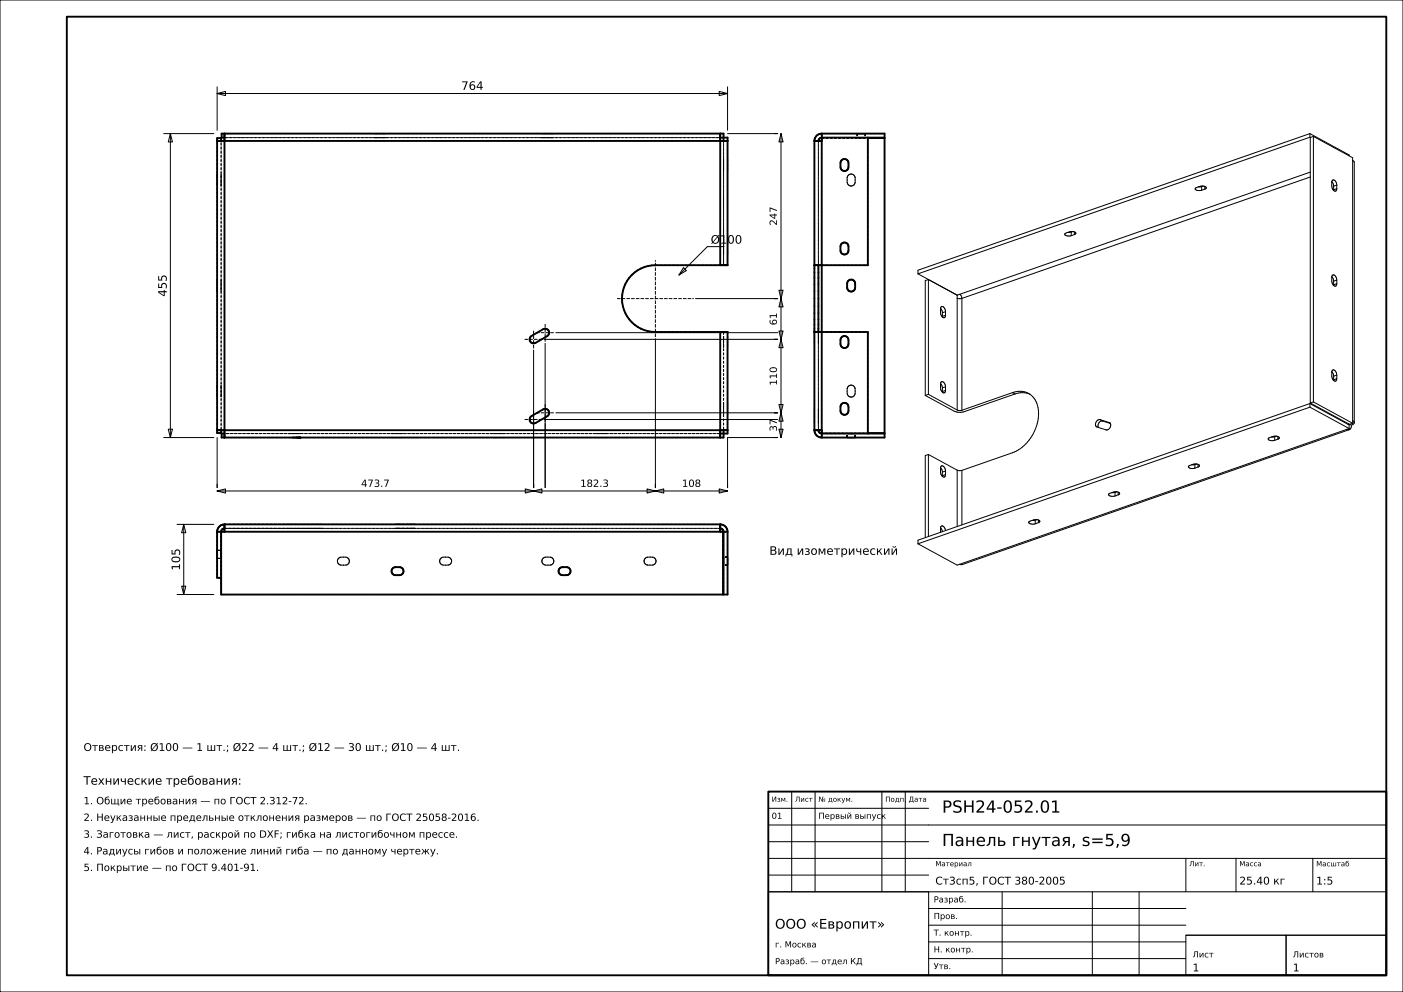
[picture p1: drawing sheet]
<svg xmlns="http://www.w3.org/2000/svg" width="420mm" height="297mm" viewBox="0 0 420 297" stroke-linecap="round" stroke-linejoin="round" font-family="sans-serif">
<defs><g id="words">
<g font-size="5">
<text x="282" y="243.3">PSH24-052.01</text>
<text x="282" y="253.3">Панель гнутая, s=5,9</text>
</g>
<text font-size="4" x="232" y="278">ООО «Европит»</text>
<g font-size="3.5">
<text x="138.1" y="26.9">764</text>
<text x="212.8" y="73">Ø100</text>
<text x="49.9" y="88.8" transform="rotate(-90 49.9 88.8)">455</text>
<text x="230.3" y="166.1">Вид изометрический</text>
<text x="53.9" y="170.8" transform="rotate(-90 53.9 170.8)">105</text>
<text x="25" y="234.9">Технические требования:</text>
</g>
<g font-size="3.2">
<text x="25" y="224.8">Отверстия: Ø100 — 1 шт.; Ø22 — 4 шт.; Ø12 — 30 шт.; Ø10 — 4 шт.</text>
<text x="280" y="264.8">Ст3сп5, ГОСТ 380-2005</text>
<text x="371" y="264.8">25.40 кг</text>
<text x="394" y="264.8">1:5</text>
<text x="357" y="290.8">1</text>
<text x="387" y="290.8">1</text>
</g>
<g font-size="3">
<text x="232.6" y="67.6" transform="rotate(-90 232.6 67.6)">247</text>
<text x="232.6" y="97.4" transform="rotate(-90 232.6 97.4)">61</text>
<text x="232.6" y="115.5" transform="rotate(-90 232.6 115.5)">110</text>
<text x="232.6" y="129.2" transform="rotate(-90 232.6 129.2)">37</text>
<text x="108.1" y="145.8">473.7</text>
<text x="173.7" y="145.8">182.3</text>
<text x="204.1" y="145.8">108</text>
<text x="25" y="240.8">1. Общие требования — по ГОСТ 2.312-72.</text>
<text x="25" y="245.8">2. Неуказанные предельные отклонения размеров — по ГОСТ 25058-2016.</text>
<text x="25" y="250.8">3. Заготовка — лист, раскрой по DXF; гибка на листогибочном прессе.</text>
<text x="25" y="255.8">4. Радиусы гибов и положение линий гиба — по данному чертежу.</text>
<text x="25" y="260.8">5. Покрытие — по ГОСТ 9.401-91.</text>
</g>
<g font-size="2.5">
<text x="231" y="245.1">01</text>
<text x="245" y="245.1">Первый выпуск</text>
<text x="279.5" y="270.2">Разраб.</text>
<text x="279.5" y="275.1">Пров.</text>
<text x="279.5" y="280.1">Т. контр.</text>
<text x="232" y="283.6">г. Москва</text>
<text x="279.5" y="285.1">Н. контр.</text>
<text x="357" y="286.6">Лист</text>
<text x="387" y="286.6">Листов</text>
<text x="232" y="288.7">Разраб. — отдел КД</text>
<text x="279.5" y="290.1">Утв.</text>
</g>
<g font-size="2.1">
<text x="231" y="240">Изм.</text>
<text x="238" y="240">Лист</text>
<text x="245" y="240">№ докум.</text>
<text x="265" y="240">Подп.</text>
<text x="272" y="240">Дата</text>
<text x="280" y="259.3">Материал</text>
<text x="356" y="259.3">Лит.</text>
<text x="371" y="259.3">Масса</text>
<text x="394" y="259.4">Масштаб</text>
</g>
</g></defs>
<g fill="none" stroke="#000" stroke-width=".3">
<path d="M0 0h420v297h-420zM49 40h15M51 40l.6 2.5h-1.2zM51 40v91M65 28l2.5-.6v1.2zM65 26v13M65 28h152.8M215.3 27.4l2.5 .6-2.5 .6zM217.8 26v13M217.8 40h15M233.8 40l.6 2.5h-1.2zM233.8 40v91"/>
<path d="M392.1 40l-117.3 40.9v1.1M392.1 40l11.8 6.4v.3M392.1 40v1.1M359.7 55.9l-1 .1M359.7 55.9v1.1M360.2 55.7l-.5 .2M360.7 56.6l.4-.3a1.24 1.24 0 0 0-1.9-.5l-1.4 .6a1.24 1.24 0 0 0 1.9 .6M360.7 56.6l-1 .4M360.7 55.8v.8M392.1 41.1l-117.3 40.9M392.1 41.1l.2 .1M392.2 53l-104.3 36.3"/>
<path d="M392.2 51.5l-104.9 36.6M393.2 40.8l-1 .4v79.5M393.2 40.8l11.7 6.4v79.5M393.2 40.8v79.5M398.7 54.4l.5 1.3M399.2 55.7v1.1M399.2 56.8v.2M400.2 55.4v1.1M400.2 55.4a1.21 1.21 0 0 0-1.3-1.4l-.2 1.7a1.21 1.21 0 0 0 1.3 1.4l.2-.6M400.2 55.4l-1 .3M400.2 56.5l-1 .3M404.9 48l.5 .6v78"/>
<path d="M216.8 73.8h-5l-8.5 8.5M320.7 69.5l-1 .1M320.7 69.5v1.1M321.2 69.3l-.5 .2M321.6 70.2l.4-.3a1.24 1.24 0 0 0-1.9-.5l-1.3 .6a1.24 1.24 0 0 0 1.9 .6M321.6 70.2l-.9 .4M321.6 69.4v.8M166.4 99.6h66.4M204.6 80.1l.9 .9-2.2 1.3zM208.2 89.4h24.6M233.2 99.1h1.2l-.6 2.5zM233.2 86.9h1.2l-.6 2.5z"/>
<path d="M233.8 89.4l.6 2.5h-1.2zM274.8 82l11.7 6.4M281.6 92.3l.5 1.3M282.1 93.6v1.1M282.1 94.7v.2M283 93.3v1.1M283 93.3a1.21 1.21 0 0 0-1.2-1.4l-.3 1.7a1.21 1.21 0 0 0 1.3 1.4l.2-.6M283 94.4l-.9 .3M283 93.3l-.9 .3M286.5 88.4v34.4M286.5 89.3h1.4M287.3 88.1l-.8 .3"/>
<path d="M287.3 88.1l.5 .5 .1 .7M287.9 89.3v33.5M398.7 82.8l.5 1.4M399.2 84.2v1.1M399.2 85.3v.2M400.2 83.9l-1 .3M400.2 83.9v1M400.2 83.9a1.21 1.21 0 0 0-1.3-1.5l-.2 1.7a1.21 1.21 0 0 0 1.3 1.5l.2-.7M400.2 84.9l-1 .4M159.7 104.8v41.2M162.9 101.6h69.9M163.2 102.8v43.2"/>
<path d="M196.2 101.4v44.6M233.8 101.6l.6 2.5h-1.2zM277.9 118.1v-34.4l-.9 .3v34.4M277.9 118.1l8.6 4.7M277.9 118.1l-.9 .3M281.6 114.8l.5 1.3M282.1 116.1v1.1M282.1 117.2v.2M283 115.8v1.1M283 115.8a1.21 1.21 0 0 0-1.2-1.4l-.3 1.7a1.21 1.21 0 0 0 1.3 1.4l.2-.6M283 116.9l-.9 .3M283 115.8l-.9 .3"/>
<path d="M303.1 117.5l-15.2 5.3M303.1 117.5a5.7 5.7 0 0 1 7.8 5.8 13 13 0 0 1-7.8 12.3l-15.2 5.2M303.1 117.5l.7 .5M303.8 118l-15.1 5.2a4.4 4.4 0 0 1-3.1-.1l-8.6-4.7M303.8 118a6 6 0 0 1 4.4 0M398.7 111.3l.5 1.3M399.2 112.6v1.1M399.2 113.7v.2M400.2 112.3a1.21 1.21 0 0 0-1.3-1.4l-.2 1.7a1.21 1.21 0 0 0 1.3 1.4l.2-.6M400.2 112.3v1.1M400.2 112.3l-1 .3M400.2 113.4l-1 .3"/>
<path d="M49 131h15M50.4 128.5h1.2l-.6 2.5zM65 131v15M162.9 125.6h69.9M166.4 123.6h66.4M232.8 131h-15v15M233.2 128.5h1.2l-.6 2.5zM233.2 121.1h1.2l-.6 2.5zM233.8 123.6l.6 2.5h-1.2zM277.9 136.1l-.9 .3v24.6M277.9 136.1v24.5M277.9 136.1l8.6 4.7"/>
<path d="M286.5 122.8h1.4M329.3 125.6a1.25 1.25 0 0 0-1.2 .8 1.25 1.25 0 0 0 .3 1.4l2.7 .9a1.36 1.36 0 0 0 1.3-1.9M329.3 125.6l2.7 .9M329.3 125.6l.8 .5M330.1 126.1a1.37 1.37 0 0 0-1.3 1.9M330.1 126.1l2.3 .7M332 126.5l.4 .3M332 126.5l.2 .1M357.7 139.1l-1 .1M357.7 139.1v1.1M358.2 138.9l-.5 .2M358.6 139.8l-.9 .4"/>
<path d="M358.6 139.8l.5-.3a1.24 1.24 0 0 0-2-.5l-1.3 .6a1.24 1.24 0 0 0 1.9 .6M358.6 139v.8M381.6 130.8l-1 .1M381.6 130.8v1M382.1 130.6l-.5 .2M382.5 131.5l.4-.3a1.24 1.24 0 0 0-1.9-.5l-1.3 .6a1.24 1.24 0 0 0 1.9 .5M382.5 131.5l-.9 .3M382.5 130.7v.8M392.1 120.8l-117.3 40.9v1.1M392.1 120.8l11.8 6.4v1.1M392.1 121.9l11.8 6.4M392.1 120.8v1.1"/>
<path d="M392.1 121.9l-117.3 40.9M392.2 120.7l11.8 6.4 .9-.4M393.2 120.3l11.7 6.4M393.2 120.3l-1 .4M403.2 128.5l.7 .1M403.2 128.5l-115.9 40.4M403.7 126.9l-.2 .1M403.8 127v.2M403.9 128.3l-.7 .2M403.9 128.6l-115.9 40.4-.7-.1M404.1 127l.5 .3M404.6 127.3l-.2 .9-.5 .4"/>
<path d="M404.9 126l.5 .6M405.4 126.6l-.2 .4-.6 .3M53 157h11M55 157l.6 2.5h-1.2zM55 157v21M65 147l2.5-.6v1.2zM65 147h152.8M157.2 146.4l2.5 .6-2.5 .6zM159.7 147l2.5-.6v1.2zM193.7 146.4l2.5 .6-2.5 .6zM196.2 147l2.5-.6v1.2zM215.3 146.4l2.5 .6-2.5 .6z"/>
<path d="M281.6 140l.5 1.3M281.6 158l.5 1.2M282.1 142.4v.2M282.1 141.3v1.1M283 158.9a1.14 1.14 0 0 0-1.2-1.3l-.3 1.8M283 141a1.21 1.21 0 0 0-1.2-1.4l-.3 1.7a1.21 1.21 0 0 0 1.3 1.4l.2-.6M283 141v1.1M283 142.1l-.9 .3M283 141l-.9 .3M286.5 140.8v16.8M286.5 140.8h1.4M287.9 140.8v16.3"/>
<path d="M309.9 155.7l-1 .1M309.9 155.7v1.1M310.4 155.6l-.5 .1M310.8 156.5l.5-.3a1.24 1.24 0 0 0-2-.5l-1.3 .6a1.24 1.24 0 0 0 1.9 .5M310.8 156.5l-.9 .3M310.8 155.7v.8M333.8 147.4l-1 .1M333.8 147.4v1.1M334.3 147.2l-.5 .2M334.7 148.2l-.9 .3M334.7 147.3v.9M334.8 147.4l.4 .4-.5 .4"/>
<path d="M334.8 147.4l-1.3-.1-1.6 .7a1.24 1.24 0 0 0 1.9 .5M53 178h11M54.4 175.5h1.2l-.6 2.5zM274.8 162.8l11.7 6.4 .8-.3M237 237v30M244 237v30M264 237v30M271 237v30M230 257h185M230 252h48M230 247h185M230 242h48"/>
<path d="M355 257v10M370 257v10M393 257v10M230 267h48v25h-48zM230 267h185M230 262h48M278 277h77M278 272h77M300 267v25M327 267v25M341 267v25M278 287h77"/>
<path d="M278 282h77M355 280h30v12h-30zM355 280h60M385 280h30v12h-30z"/>
</g>
<g fill="none" stroke="#000" stroke-width=".56">
<path d="M20 5h395v287h-395zM67.2 40v91M215.6 40v39.4M246 40h18.8v1.2h-18.8l-.8 .4-.2 .6M246 40v91M246 40l-1 .2-.7 .6-.5 1.4M65 42.2h152.8M66.2 42.2v-.9h-1.2v88.4h1.2v-.9M67.2 41.2h-.9v-1.2h150.3v2.2M215.6 41.2h2.2v38.2h-21.6a10 10 0 0 0-10 10 10 10 0 0 0 10 10h21.6v30.4h-2.2M243.8 42.2h2.2M243.8 42.2v86.6"/>
<path d="M251.8 48.1a1.2 1.2 0 0 1 1.4-.4 1.2 1.2 0 0 1 .8 1.1v1.2a1.2 1.2 0 0 1-1.2 1.2 1.2 1.2 0 0 1-1.2-1.2zM259.8 41.2v38.2h-16M259.8 41.3h5v88.4h-5M245 79.4v20M251.8 73.1a1.2 1.2 0 0 1 1.4-.4 1.2 1.2 0 0 1 .8 1.1v1.2a1.2 1.2 0 0 1-1.2 1.2 1.2 1.2 0 0 1-1.2-1.2zM215.6 99.4v31.6M243.8 99.4h16v30.4M254.1 83.9a1.2 1.2 0 0 1 1.9 1v1.2a1.2 1.2 0 0 1-1.2 1.2 1.2 1.2 0 0 1-1.2-1.2l.1-1.6zM158.8 100.8l3.8-2.2a1.2 1.2 0 0 1 1.6 .4 1.2 1.2 0 0 1-.4 1.6l-3.5 2a1.2 1.2 0 0 1-1.5-.2 1.2 1.2 0 0 1 0-1.6zM251.8 101.1a1.2 1.2 0 0 1 1.4-.4 1.2 1.2 0 0 1 .8 1.1v1.2a1.2 1.2 0 0 1-1.2 1.2 1.2 1.2 0 0 1-1.2-1.2zM65 128.8h152.8M158.8 124.8l3.8-2.2a1.2 1.2 0 0 1 1.6 .4 1.2 1.2 0 0 1-.4 1.6l-3.5 2a1.2 1.2 0 0 1-1.5-.2 1.2 1.2 0 0 1 0-1.6z"/>
<path d="M216.6 128.8v2.2h-150.3v-1.2h.9M243.8 128.8h2.2M243.8 128.8l.5 1.4 .7 .6 1 .2M245 128.8l.4 .8 .6 .2h18.8v1.2h-18.8M251.8 121.1a1.2 1.2 0 0 1 1.4-.4 1.2 1.2 0 0 1 .8 1.1v1.2a1.2 1.2 0 0 1-1.2 1.2 1.2 1.2 0 0 1-1.2-1.2zM65 159.2v13.8h1.2M67.2 157v2.2M67.2 158.2l-.8 .4-.2 .6v18.8h150.3v-18.8h-151.5M67.2 157l-1 .2-.7 .6-.5 1.4M67.2 157h148.4M215.6 157v2.2M215.6 157l1.4 .5 .6 .7 .2 1"/>
<path d="M215.6 158.2l.6 .2 .4 .8M216.6 159.2v18.8h1.2v-18.8M216.6 159.2h1.2M117.4 170.3l.6-.4 1.6-.1a1.2 1.2 0 0 1 1.2 1.2 1.2 1.2 0 0 1-1.2 1.2h-1.2a1.2 1.2 0 0 1-1-1.9zM167.4 170.3l.6-.4 1.6-.1a1.2 1.2 0 0 1 1.2 1.2 1.2 1.2 0 0 1-1.2 1.2h-1.2a1.2 1.2 0 0 1-1-1.9zM230 237h185v55h-185z"/>
</g>
<g fill="none" stroke="#000" stroke-width=".3" stroke-dasharray=".7 .5" stroke-linecap="butt">
<path d="M112 40h.1M112.1 40h-.1M112.1 40h.1M112.2 40h-.1M112.2 40h.1M112.3 40h-.1M112.3 40h.1M112.4 40h-.1M112.4 40h.1M112.5 40h-.1M112.5 40h.1M112.6 40h-.1"/>
<path d="M112.6 40h.1M112.7 40h-.1M112.7 40h.1M112.8 40h-.1M112.8 40h.1M112.9 40h-.1M112.9 40h.2M113.1 40h-.2M113.1 40h.1M113.2 40h1.2M113.2 40h-.1M114.4 40h.1"/>
<path d="M114.4 40h-1.2M114.5 40h.2M114.5 40h-.1M114.7 40h.1M114.7 40h-.2M114.8 40h.1M114.8 40h-.1M114.9 40h.1M114.9 40h-.1M115 40h.1M115 40h-.1M115.1 40h.1"/>
<path d="M115.1 40h-.1M115.2 40h.1M115.2 40h-.1M115.3 40h.1M115.3 40h-.1M115.4 40h.1M115.4 40h-.1M115.5 40h-.1M115.5 40h.1M115.6 40h-.1M162 40h.1M162.1 40h-.1"/>
<path d="M162.1 40h.1M162.2 40h-.1M162.2 40h.1M162.3 40h-.1M162.3 40h.1M162.4 40h-.1M162.4 40h.1M162.5 40h-.1M162.5 40h.1M162.6 40h-.1M162.6 40h.1M162.7 40h-.1"/>
<path d="M162.7 40h.1M162.8 40h-.1M162.8 40h.1M162.9 40h-.1M162.9 40h.2M163.1 40h-.2M163.1 40h.1M163.2 40h1.2M163.2 40h-.1M164.4 40h.1M164.4 40h-1.2M164.5 40h.2"/>
<path d="M164.5 40h-.1M164.7 40h.1M164.7 40h-.2M164.8 40h.1M164.8 40h-.1M164.9 40h.1M164.9 40h-.1M165 40h.1M165 40h-.1M165.1 40h.1M165.1 40h-.1M165.2 40h.1"/>
<path d="M165.2 40h-.1M165.3 40h.1M165.3 40h-.1M165.4 40h.1M165.4 40h-.1M165.5 40h-.1M165.5 40h.1M165.6 40h-.1M215.6 40v1.2M216.6 40h-150.3M246 40v1.2M246 40l-.5 .1"/>
<path d="M256.6 40v1.2M256.6 40h.1M256.7 40h.2M256.7 40h-.1M256.9 40h.2M256.9 40h-.2M257.1 40h.2M257.1 40h-.2M257.3 40h.2M257.3 40h-.2M257.5 40h.3M257.5 40h-.2"/>
<path d="M257.8 40h.3M257.8 40h-.3M258.1 40h.2M258.1 40h-.3M258.3 40h.2M258.3 40h-.2M258.5 40h.2M258.5 40h-.2M258.7 40h.2M258.7 40h-.2M258.9 40h.1M258.9 40h-.2"/>
<path d="M259 40h-.1M259 40v1.2M264.8 40h-18.8M65 53.3v-.1M65 53.2v-.2M65 53v-.1M65 52.9v-.1M65 52.8v-.1M65 52.7v-.1M65 52.6v-.1M65 52.5v-.1M65 52.4v-.1"/>
<path d="M65 52.3v-.1M65 52.2v-.1M65 52.1v.1M65 52.2v.1M65 52.3v.1M65 52.4v.1M65 52.5v.1M65 52.6v.1M65 52.7v.1M65 52.8v.1M65 52.9v.1M65 53v.2"/>
<path d="M65 53.2v.1M65 54.5v-1.2M65 54.5v.1M65 54.6v.2M65 54.8v.1M65 54.9v.1M65 55v.1M65 55.1v.1M65 55.2v.1M65 55.3v.1M65 55.4v.1M65 55.5v.1"/>
<path d="M65 55.6v.1M65 55.7v-.1M65 55.6v-.1M65 55.5v-.1M65 55.4v-.1M65 55.3v-.1M65 55.2v-.1M65 55.1v-.1M65 55v-.1M65 54.9v-.1M65 54.8v-.2M65 54.6v-.1"/>
<path d="M65 53.3v1.2M65 41.3v88.4M66.2 53.3v-.1M66.2 53.2v-.2M66.2 53v-.1M66.2 52.9v-.1M66.2 52.8v-.1M66.2 52.7v-.1M66.2 52.6v-.1M66.2 52.5v-.1M66.2 52.4v-.1M66.2 52.3v-.1"/>
<path d="M66.2 52.2v-.1M66.2 52.1v.1M66.2 52.2v.1M66.2 52.3v.1M66.2 52.4v.1M66.2 52.5v.1M66.2 52.6v.1M66.2 52.7v.1M66.2 52.8v.1M66.2 52.9v.1M66.2 53v.2M66.2 53.2v.1"/>
<path d="M66.2 53.3v1.2M66.2 54.5v.1M66.2 54.6v.2M66.2 54.8v.1M66.2 54.9v.1M66.2 55v.1M66.2 55.1v.1M66.2 55.2v.1M66.2 55.3v.1M66.2 55.4v.1M66.2 55.5v.1M66.2 55.6v.1"/>
<path d="M66.2 55.7v-.1M66.2 55.6v-.1M66.2 55.5v-.1M66.2 55.4v-.1M66.2 55.3v-.1M66.2 55.2v-.1M66.2 55.1v-.1M66.2 55v-.1M66.2 54.9v-.1M66.2 54.8v-.2M66.2 54.6v-.1M66.2 54.5v-1.2"/>
<path d="M66.2 41.3v88.4M66.2 42.2h-1.2M66.2 41.3h-1.2M66.3 42.2h-.1M66.3 41.2v-1.2M66.4 42.2h-.1M66.5 42.2h-.1M66.6 42.2h-.1M66.7 42.2h-.1M66.8 42.2h-.1M66.9 42.2h-.1M67 42.2h-.1"/>
<path d="M67.1 42.2h-.1M67.2 42.2h-.1M67.2 41.2h148.4M67.2 41.2v-1.2M67.2 42.2v-.1M67.2 42.1v-.1M67.2 42v-.1M67.2 41.9v-.1M67.2 41.8v-.1M67.2 41.7v-.1M67.2 41.6v-.1M67.2 41.5v-.1"/>
<path d="M67.2 41.4v-.1M67.2 41.3v-.1M112 41.2h.1M112.1 41.2h-.1M112.1 41.2h.1M112.2 41.2h-.1M112.2 41.2h.1M112.3 41.2h-.1M112.3 41.2h.1M112.4 41.2h-.1M112.4 41.2h.1M112.5 41.2h-.1"/>
<path d="M112.5 41.2h.1M112.6 41.2h-.1M112.6 41.2h.1M112.7 41.2h-.1M112.7 41.2h.1M112.8 41.2h-.1M112.8 41.2h.1M112.9 41.2h-.1M112.9 41.2h.2M113.1 41.2h-.2M113.1 41.2h.1M113.2 41.2h-.1"/>
<path d="M113.2 41.2h1.2M114.4 41.2h.1M114.4 41.2h-1.2M114.5 41.2h.2M114.5 41.2h-.1M114.7 41.2h.1M114.7 41.2h-.2M114.8 41.2h.1M114.8 41.2h-.1M114.9 41.2h.1M114.9 41.2h-.1M115 41.2h.1"/>
<path d="M115 41.2h-.1M115.1 41.2h.1M115.1 41.2h-.1M115.2 41.2h.1M115.2 41.2h-.1M115.3 41.2h.1M115.3 41.2h-.1M115.4 41.2h.1M115.4 41.2h-.1M115.5 41.2h-.1M115.5 41.2h.1M115.6 41.2h-.1"/>
<path d="M162 41.2h.1M162.1 41.2h-.1M162.1 41.2h.1M162.2 41.2h-.1M162.2 41.2h.1M162.3 41.2h-.1M162.3 41.2h.1M162.4 41.2h-.1M162.4 41.2h.1M162.5 41.2h-.1M162.5 41.2h.1M162.6 41.2h-.1"/>
<path d="M162.6 41.2h.1M162.7 41.2h-.1M162.7 41.2h.1M162.8 41.2h-.1M162.8 41.2h.1M162.9 41.2h-.1M162.9 41.2h.2M163.1 41.2h-.2M163.1 41.2h.1M163.2 41.2h-.1M163.2 41.2h1.2M164.4 41.2h.1"/>
<path d="M164.4 41.2h-1.2M164.5 41.2h.2M164.5 41.2h-.1M164.7 41.2h.1M164.7 41.2h-.2M164.8 41.2h.1M164.8 41.2h-.1M164.9 41.2h.1M164.9 41.2h-.1M165 41.2h.1M165 41.2h-.1M165.1 41.2h.1"/>
<path d="M165.1 41.2h-.1M165.2 41.2h.1M165.2 41.2h-.1M165.3 41.2h.1M165.3 41.2h-.1M165.4 41.2h.1M165.4 41.2h-.1M165.5 41.2h-.1M165.5 41.2h.1M165.6 41.2h-.1M215.6 42.2v-.1M215.6 42.1v-.1"/>
<path d="M215.6 42v-.1M215.6 41.9v-.1M215.6 41.8v-.1M215.6 41.7v-.1M215.6 41.6v-.1M215.6 41.5v-.1M215.6 41.4v-.1M215.6 41.3v-.1M215.7 42.2h-.1M215.8 42.2h-.1M215.9 42.2h-.1M216 42.2h-.1"/>
<path d="M216.1 42.2h-.1M216.2 42.2h-.1M216.3 42.2h-.1M216.4 42.2h-.1M216.5 42.2h-.1M216.6 42.2h-.1M216.6 50v.1M216.6 50.1v.2M216.6 50.3v.1M216.6 50.4v.1M216.6 50.5v.1M216.6 50.6v.1"/>
<path d="M216.6 50.7v.1M216.6 50.8v.1M216.6 50.9v.1M216.6 51v.1M216.6 51.1v.1M216.6 51.2v-.1M216.6 51.1v-.1M216.6 51v-.1M216.6 50.9v-.1M216.6 50.8v-.1M216.6 50.7v-.1M216.6 50.6v-.1"/>
<path d="M216.6 50.5v-.1M216.6 50.4v-.1M216.6 50.3v-.2M216.6 50.1v-.1M216.6 50v-1.2M216.6 48.8v-.1M216.6 48.7v-.2M216.6 48.5v-.1M216.6 48.4v-.1M216.6 48.3v-.1M216.6 48.2v-.1M216.6 48.1v-.1"/>
<path d="M216.6 48v-.1M216.6 47.9v-.1M216.6 47.8v-.1M216.6 47.7v-.1M216.6 47.6v.1M216.6 47.7v.1M216.6 47.8v.1M216.6 47.9v.1M216.6 48v.1M216.6 48.1v.1M216.6 48.2v.1M216.6 48.3v.1"/>
<path d="M216.6 48.4v.1M216.6 48.5v.2M216.6 48.7v.1M216.6 48.8v1.2M216.6 41.2h1.2M216.6 42.2v37.2M216.6 41.2h-150.3M216.6 41.2v-1.2M217.8 50v.1M217.8 50.1v.2M217.8 50.3v.1M217.8 50.4v.1"/>
<path d="M217.8 50.5v.1M217.8 50.6v.1M217.8 50.7v.1M217.8 50.8v.1M217.8 50.9v.1M217.8 51v.1M217.8 51.1v.1M217.8 51.2v-.1M217.8 51.1v-.1M217.8 51v-.1M217.8 50.9v-.1M217.8 50.8v-.1"/>
<path d="M217.8 50.7v-.1M217.8 50.6v-.1M217.8 50.5v-.1M217.8 50.4v-.1M217.8 50.3v-.2M217.8 50.1v-.1M217.8 48.8v1.2M217.8 48.8v-.1M217.8 48.7v-.2M217.8 48.5v-.1M217.8 48.4v-.1M217.8 48.3v-.1"/>
<path d="M217.8 48.2v-.1M217.8 48.1v-.1M217.8 48v-.1M217.8 47.9v-.1M217.8 47.8v-.1M217.8 47.7v-.1M217.8 47.6v.1M217.8 47.7v.1M217.8 47.8v.1M217.8 47.9v.1M217.8 48v.1M217.8 48.1v.1"/>
<path d="M217.8 48.2v.1M217.8 48.3v.1M217.8 48.4v.1M217.8 48.5v.2M217.8 48.7v.1M217.8 50v-1.2M217.8 42.2h-1.2M243.8 42.2h.1M243.9 41.7l-.1 .5M243.9 42.2h.1M244 41.2l-.1 .5M244 42.2h.1"/>
<path d="M244.1 42.2h.2M244.3 40.8l-.3 .4M244.3 42.2h.1M244.4 42.2h.2M244.6 40.5l-.3 .3M244.6 42.2h.2M244.8 42.2h.2M245 42.2h-1.2M245 42.2v86.6M245 42.2v-.3M245 42.2h.1M245 40.2l-.4 .3"/>
<path d="M245 42.2h.3M245 41.9l.2-.3M245.1 42.2h-.1M245.1 42.2h.1M245.2 42.2h-.1M245.2 41.6l.2-.2M245.2 42.2h.1M245.3 42.2h.2M245.3 42.2h-.1M245.3 42.2h.1M245.4 42.2h-.1M245.4 42.2h.1"/>
<path d="M245.4 41.4l.3-.2M245.5 42.2h-.1M245.5 42.2h.1M245.5 40.1l-.5 .1M245.5 42.2h.3M245.6 42.2h-.1M245.6 42.2h.1M245.7 42.2h-.1M245.7 42.2h.1M245.7 41.2h.3M245.8 42.2h.2M245.8 42.2h-.1"/>
<path d="M245.8 42.2h.1M245.9 42.2h-.1M245.9 42.2h.1M246 42.2v-1M246 41.2h13.8M246 42.2h-.1M246 42.2v-.9M246 41.3h13.8M246 41.3h18.8M246 41.2h18.8M246 41.2v-1.2M251.6 50v-1.2"/>
<path d="M251.6 48.8l.1-.4M251.7 50.4l-.1-.4M251.7 48.4l.1-.3M251.8 50.7l-.1-.3M251.8 48.1l.3-.3M252.1 51l-.3-.3M252.1 47.8l.3-.1M252.4 51.1l-.3-.1M252.4 47.7l.4-.1M252.8 51.2l-.4-.1M252.8 47.6l.4 .1M253.2 51.1l-.4 .1"/>
<path d="M253.2 47.7l.3 .1M253.5 51l-.3 .1M253.5 47.8l.3 .3M253.6 53.3l.1-.4M253.6 54.5v-1.2M253.6 53.3v1.2M253.6 54.5l.1 .4M253.7 52.9l-.1 .4M253.7 52.9l.1-.3M253.7 54.9l.1 .3M253.7 54.9l-.1-.4M253.8 50.7l-.3 .3"/>
<path d="M253.8 48.1l.1 .3M253.8 52.6l-.1 .3M253.8 52.6l.3-.3M253.8 55.2l.3 .3M253.8 55.2l-.1-.3M253.9 50.4l-.1 .3M253.9 48.4l.1 .4M254 50l-.1 .4M254 48.8v1.2M254.1 52.3l-.3 .3M254.1 52.3l.3-.1M254.1 55.5l.3 .1"/>
<path d="M254.1 55.5l-.3-.3M254.4 52.2l-.3 .1M254.4 52.2l.4-.1M254.4 55.6l.4 .1M254.4 55.6l-.3-.1M254.8 52.1l-.4 .1M254.8 52.1l.4 .1M254.8 55.7l.4-.1M254.8 55.7l-.4-.1M255.2 52.2l-.4-.1M255.2 52.2l.3 .1M255.2 55.6l.3-.1"/>
<path d="M255.2 55.6l-.4 .1M255.5 52.3l-.3-.1M255.5 52.3l.3 .3M255.5 55.5l.3-.3M255.5 55.5l-.3 .1M255.8 52.6l-.3-.3M255.8 52.6l.1 .3M255.8 55.2l.1-.3M255.8 55.2l-.3 .3M255.9 52.9l-.1-.3M255.9 52.9l.1 .4M255.9 54.9l.1-.4"/>
<path d="M255.9 54.9l-.1 .3M256 53.3l-.1-.4M256 54.5l-.1 .4M256 53.3v1.2M256 54.5v-1.2M256.6 41.2h.1M256.7 41.2h-.1M256.7 41.2h.2M256.9 41.2h-.2M256.9 41.2h.2M257.1 41.2h-.2M257.1 41.2h.2"/>
<path d="M257.3 41.2h-.2M257.3 41.2h.2M257.5 41.2h-.2M257.5 41.2h.3M257.8 41.2h-.3M257.8 41.2h.3M258.1 41.2h-.3M258.1 41.2h.2M258.3 41.2h-.2M258.3 41.2h.2M258.5 41.2h-.2M258.5 41.2h.2"/>
<path d="M258.7 41.2h-.2M258.7 41.2h.2M258.9 41.2h-.2M258.9 41.2h.1M259 41.2h-.1M264.8 41.3v88.4M264.8 41.2v-1.2M192.9 80l-1 .4M194 79.7l-1.1 .3M195.1 79.5l-1.1 .2M196.2 79.4l-1.1 .1M215.6 79.4h.1"/>
<path d="M215.6 79.4h-19.4M215.7 79.4h.1M215.8 79.4h.1M215.9 79.4h.1M216 79.4h.1M216.1 79.4h.1M216.2 79.4h.1M216.3 79.4h.1M216.4 79.4h.1M216.5 79.4h.1M216.6 75v.1M216.6 75.1v.2"/>
<path d="M216.6 75.3v.1M216.6 75.4v.1M216.6 75.5v.1M216.6 75.6v.1M216.6 75.7v.1M216.6 75.8v.1M216.6 75.9v.1M216.6 76v.1M216.6 76.1v.1M216.6 76.2v-.1M216.6 76.1v-.1M216.6 76v-.1"/>
<path d="M216.6 75.9v-.1M216.6 75.8v-.1M216.6 75.7v-.1M216.6 75.6v-.1M216.6 75.5v-.1M216.6 75.4v-.1M216.6 75.3v-.2M216.6 75.1v-.1M216.6 75v-1.2M216.6 73.8v-.1M216.6 73.7v-.2M216.6 73.5v-.1"/>
<path d="M216.6 73.4v-.1M216.6 73.3v-.1M216.6 73.2v-.1M216.6 73.1v-.1M216.6 73v-.1M216.6 72.9v-.1M216.6 72.8v-.1M216.6 72.7v-.1M216.6 72.6v.1M216.6 72.7v.1M216.6 72.8v.1M216.6 72.9v.1"/>
<path d="M216.6 73v.1M216.6 73.1v.1M216.6 73.2v.1M216.6 73.3v.1M216.6 73.4v.1M216.6 73.5v.2M216.6 73.7v.1M216.6 73.8v1.2M216.6 79.4v-38.2M216.6 79.4h1.2M217.8 75v.1M217.8 75.1v.2"/>
<path d="M217.8 75.3v.1M217.8 75.4v.1M217.8 75.5v.1M217.8 75.6v.1M217.8 75.7v.1M217.8 75.8v.1M217.8 75.9v.1M217.8 76v.1M217.8 76.1v.1M217.8 76.2v-.1M217.8 76.1v-.1M217.8 76v-.1"/>
<path d="M217.8 75.9v-.1M217.8 75.8v-.1M217.8 75.7v-.1M217.8 75.6v-.1M217.8 75.5v-.1M217.8 75.4v-.1M217.8 75.3v-.2M217.8 75.1v-.1M217.8 73.8v1.2M217.8 73.8v-.1M217.8 73.7v-.2M217.8 73.5v-.1"/>
<path d="M217.8 73.4v-.1M217.8 73.3v-.1M217.8 73.2v-.1M217.8 73.1v-.1M217.8 73v-.1M217.8 72.9v-.1M217.8 72.8v-.1M217.8 72.7v-.1M217.8 72.6v.1M217.8 72.7v.1M217.8 72.8v.1M217.8 72.9v.1"/>
<path d="M217.8 73v.1M217.8 73.1v.1M217.8 73.2v.1M217.8 73.3v.1M217.8 73.4v.1M217.8 73.5v.2M217.8 73.7v.1M217.8 75v-1.2M217.8 79.4v-38.2M243.8 79.4h1.2M245 79.4v-37.2M245 79.4h-1.2"/>
<path d="M245 79.4h.1M245.1 79.4h.1M245.2 79.4h.1M245.3 79.4h.1M245.4 79.4h.1M245.5 79.4h.1M245.6 79.4h.1M245.7 79.4h.1M245.8 79.4h.1M245.9 79.4h.1M246 79.4h13.8M251.6 75v-1.2"/>
<path d="M251.6 73.8l.1-.4M251.7 75.4l-.1-.4M251.7 73.4l.1-.3M251.8 75.7l-.1-.3M251.8 73.1l.3-.3M252.1 76l-.3-.3M252.1 72.8l.3-.1M252.4 76.1l-.3-.1M252.4 72.7l.4-.1M252.8 76.2l-.4-.1M252.8 72.6l.4 .1M253.2 76.1l-.4 .1"/>
<path d="M253.2 72.7l.3 .1M253.5 76l-.3 .1M253.5 72.8l.3 .3M253.8 75.7l-.3 .3M253.8 73.1l.1 .3M253.9 75.4l-.1 .3M253.9 73.4l.1 .4M254 75l-.1 .4M254 73.8v1.2M259.8 79.4v-38.2M65 84.9v-.1M65 84.8v-.2"/>
<path d="M65 84.6v-.1M65 84.5v-.1M65 84.4v-.1M65 84.3v-.1M65 84.2v-.1M65 84.1v-.1M65 84v-.1M65 83.9v-.1M65 83.8v-.1M65 83.7v.1M65 83.8v.1M65 83.9v.1"/>
<path d="M65 84v.1M65 84.1v.1M65 84.2v.1M65 84.3v.1M65 84.4v.1M65 84.5v.1M65 84.6v.2M65 84.8v.1M65 86.1v-1.2M65 86.1v.1M65 86.2v.2M65 86.4v.1"/>
<path d="M65 86.5v.1M65 86.6v.1M65 86.7v.1M65 86.8v.1M65 86.9v.1M65 87v.1M65 87.1v.1M65 87.2v.1M65 87.3v-.1M65 87.2v-.1M65 87.1v-.1M65 87v-.1"/>
<path d="M65 86.9v-.1M65 86.8v-.1M65 86.7v-.1M65 86.6v-.1M65 86.5v-.1M65 86.4v-.2M65 86.2v-.1M65 84.9v1.2M66.2 84.9v-.1M66.2 84.8v-.2M66.2 84.6v-.1M66.2 84.5v-.1"/>
<path d="M66.2 84.4v-.1M66.2 84.3v-.1M66.2 84.2v-.1M66.2 84.1v-.1M66.2 84v-.1M66.2 83.9v-.1M66.2 83.8v-.1M66.2 83.7v.1M66.2 83.8v.1M66.2 83.9v.1M66.2 84v.1M66.2 84.1v.1"/>
<path d="M66.2 84.2v.1M66.2 84.3v.1M66.2 84.4v.1M66.2 84.5v.1M66.2 84.6v.2M66.2 84.8v.1M66.2 84.9v1.2M66.2 86.1v.1M66.2 86.2v.2M66.2 86.4v.1M66.2 86.5v.1M66.2 86.6v.1"/>
<path d="M66.2 86.7v.1M66.2 86.8v.1M66.2 86.9v.1M66.2 87v.1M66.2 87.1v.1M66.2 87.2v.1M66.2 87.3v-.1M66.2 87.2v-.1M66.2 87.1v-.1M66.2 87v-.1M66.2 86.9v-.1M66.2 86.8v-.1"/>
<path d="M66.2 86.7v-.1M66.2 86.6v-.1M66.2 86.5v-.1M66.2 86.4v-.2M66.2 86.2v-.1M66.2 86.1v-1.2M162.6 98.6l.4-.2M163 98.4h.3M163.3 98.4l.4 .1M163.7 98.5l.3 .2M164 98.7l.2 .3M164.2 99l.2 .4"/>
<path d="M164.4 99.4v.3M164.4 99.7l-.1 .4M186.2 89.4l.1 1.1M186.3 88.3l-.1 1.1M186.3 90.5l.2 1.1M186.5 87.2l-.2 1.1M186.5 91.6l.3 1.1M186.8 86.1l-.3 1.1M186.8 92.7l.4 1M187.2 85.1l-.4 1M187.2 93.7l.5 1M187.7 84.1l-.5 1"/>
<path d="M187.7 94.7l.7 .9M188.4 83.2l-.7 .9M188.4 95.6l.7 .9M189.1 82.3l-.7 .9M189.1 96.5l.9 .7M190 81.6l-.9 .7M190 97.2l.9 .7M190.9 80.9l-.9 .7M190.9 97.9l1 .5M191.9 80.4l-1 .5M191.9 98.4l1 .4M192.9 98.8l1.1 .3"/>
<path d="M194 99.1l1.1 .2M195.1 99.3l1.1 .1M196.2 99.4h19.4M215.6 99.4h.1M215.7 99.4h.1M215.8 99.4h.1M215.9 99.4h.1M216 99.4h.1M216.1 99.4h.1M216.2 99.4h.1M216.3 99.4h.1M216.4 99.4h.1"/>
<path d="M216.5 99.4h.1M216.6 99.4h1.2M216.6 99.4v29.4M217.8 99.4h-1.2M243.8 100v-.3M243.8 99.7v-.2M243.8 99.5v-.2M243.8 99.3v-.2M243.8 99.1v-.2M243.8 98.9v-.2M243.8 98.7v-.1M243.8 98.6v-.1"/>
<path d="M243.8 98.5v-.1M243.8 98.4v.1M243.8 98.5v.1M243.8 98.6v2M245 98.6v-.1M245 98.5v-.1M245 98.4v.1M245 98.5v.1M245 98.6v.1M245 98.7v.2M245 98.9v.2M245 99.1v.2"/>
<path d="M245 99.3v.2M245 99.5v.2M245 99.7v.3M245 100v.2M245 99.4h-1.2M245 99.4h.1M245.1 99.4h.1M245.2 99.4h.1M245.3 99.4h.1M245.4 99.4h.1M245.5 99.4h.1M245.6 99.4h.1"/>
<path d="M245.7 99.4h.1M245.8 99.4h.1M245.9 99.4h.1M246 99.4h13.8M253.6 84.9l.1-.4M253.6 86.1v-1.2M253.7 84.5l.1-.3M253.7 86.5l-.1-.4M253.8 84.2l.3-.3M253.8 86.8l-.1-.3M254.1 83.9l.3-.1M254.1 87.1l-.3-.3"/>
<path d="M254.4 83.8l.4-.1M254.4 87.2l-.3-.1M254.8 83.7l.4 .1M254.8 87.3l-.4-.1M255.2 83.8l.3 .1M255.2 87.2l-.4 .1M255.5 83.9l.3 .3M255.5 87.1l-.3 .1M255.8 84.2l.1 .3M255.8 86.8l-.3 .3M255.9 84.5l.1 .4M255.9 86.5l-.1 .3"/>
<path d="M256 86.1l-.1 .4M256 84.9v1.2M65 116.5v-.1M65 116.4v-.2M65 116.2v-.1M65 116.1v-.1M65 116v-.1M65 115.9v-.1M65 115.8v-.1M65 115.7v-.1M65 115.6v-.1M65 115.5v-.1"/>
<path d="M65 115.4v-.1M65 115.3v.1M65 115.4v.1M65 115.5v.1M65 115.6v.1M65 115.7v.1M65 115.8v.1M65 115.9v.1M65 116v.1M65 116.1v.1M65 116.2v.2M65 116.4v.1"/>
<path d="M65 117.7v-1.2M65 117.7v.1M65 117.8v.2M65 118v.1M65 118.1v.1M65 118.2v.1M65 118.3v.1M65 118.4v.1M65 118.5v.1M65 118.6v.1M65 118.7v.1M65 118.8v.1"/>
<path d="M65 118.9v-.1M65 118.8v-.1M65 118.7v-.1M65 118.6v-.1M65 118.5v-.1M65 118.4v-.1M65 118.3v-.1M65 118.2v-.1M65 118.1v-.1M65 118v-.2M65 117.8v-.1M65 116.5v1.2"/>
<path d="M66.2 116.5v-.1M66.2 116.4v-.2M66.2 116.2v-.1M66.2 116.1v-.1M66.2 116v-.1M66.2 115.9v-.1M66.2 115.8v-.1M66.2 115.7v-.1M66.2 115.6v-.1M66.2 115.5v-.1M66.2 115.4v-.1M66.2 115.3v.1"/>
<path d="M66.2 115.4v.1M66.2 115.5v.1M66.2 115.6v.1M66.2 115.7v.1M66.2 115.8v.1M66.2 115.9v.1M66.2 116v.1M66.2 116.1v.1M66.2 116.2v.2M66.2 116.4v.1M66.2 116.5v1.2M66.2 117.7v.1"/>
<path d="M66.2 117.8v.2M66.2 118v.1M66.2 118.1v.1M66.2 118.2v.1M66.2 118.3v.1M66.2 118.4v.1M66.2 118.5v.1M66.2 118.6v.1M66.2 118.7v.1M66.2 118.8v.1M66.2 118.9v-.1M66.2 118.8v-.1"/>
<path d="M66.2 118.7v-.1M66.2 118.6v-.1M66.2 118.5v-.1M66.2 118.4v-.1M66.2 118.3v-.1M66.2 118.2v-.1M66.2 118.1v-.1M66.2 118v-.2M66.2 117.8v-.1M66.2 117.7v-1.2M158.5 101.5l.1-.4M158.6 101.8l-.1-.3"/>
<path d="M158.6 101.1l.2-.3M158.7 102.2l-.1-.4M158.8 100.8l.3-.2M158.9 102.5l-.2-.3M159.1 100.6l3.5-2M159.2 102.7l-.3-.2M159.6 102.8l-.4-.1M160 102.8h-.4M160.3 102.6l-.3 .2M163.8 100.6l-3.5 2M164.1 100.4l-.3 .2M164.3 100.1l-.2 .3"/>
<path d="M216.6 103v.1M216.6 103.1v.2M216.6 103.3v.1M216.6 103.4v.1M216.6 103.5v.1M216.6 103.6v.1M216.6 103.7v.1M216.6 103.8v.1M216.6 103.9v.1M216.6 104v.1M216.6 104.1v.1M216.6 104.2v-.1"/>
<path d="M216.6 104.1v-.1M216.6 104v-.1M216.6 103.9v-.1M216.6 103.8v-.1M216.6 103.7v-.1M216.6 103.6v-.1M216.6 103.5v-.1M216.6 103.4v-.1M216.6 103.3v-.2M216.6 103.1v-.1M216.6 103v-1.2M216.6 101.8v-.1"/>
<path d="M216.6 101.7v-.2M216.6 101.5v-.1M216.6 101.4v-.1M216.6 101.3v-.1M216.6 101.2v-.1M216.6 101.1v-.1M216.6 101v-.1M216.6 100.9v-.1M216.6 100.8v-.1M216.6 100.7v-.1M216.6 100.6v.1M216.6 100.7v.1"/>
<path d="M216.6 100.8v.1M216.6 100.9v.1M216.6 101v.1M216.6 101.1v.1M216.6 101.2v.1M216.6 101.3v.1M216.6 101.4v.1M216.6 101.5v.2M216.6 101.7v.1M216.6 101.8v1.2M217.8 103v.1M217.8 103.1v.2"/>
<path d="M217.8 103.3v.1M217.8 103.4v.1M217.8 103.5v.1M217.8 103.6v.1M217.8 103.7v.1M217.8 103.8v.1M217.8 103.9v.1M217.8 104v.1M217.8 104.1v.1M217.8 104.2v-.1M217.8 104.1v-.1M217.8 104v-.1"/>
<path d="M217.8 103.9v-.1M217.8 103.8v-.1M217.8 103.7v-.1M217.8 103.6v-.1M217.8 103.5v-.1M217.8 103.4v-.1M217.8 103.3v-.2M217.8 103.1v-.1M217.8 101.8v1.2M217.8 101.8v-.1M217.8 101.7v-.2M217.8 101.5v-.1"/>
<path d="M217.8 101.4v-.1M217.8 101.3v-.1M217.8 101.2v-.1M217.8 101.1v-.1M217.8 101v-.1M217.8 100.9v-.1M217.8 100.8v-.1M217.8 100.7v-.1M217.8 100.6v.1M217.8 100.7v.1M217.8 100.8v.1M217.8 100.9v.1"/>
<path d="M217.8 101v.1M217.8 101.1v.1M217.8 101.2v.1M217.8 101.3v.1M217.8 101.4v.1M217.8 101.5v.2M217.8 101.7v.1M217.8 103v-1.2M243.8 100.6v.1M243.8 100.7v.2M243.8 100.9v.1M243.8 101v.2"/>
<path d="M243.8 101.2v.3M243.8 101.5v.2M243.8 101.7v.2M243.8 101.9v.2M243.8 102.1v.2M243.8 102.3v.2M243.8 102.5v.1M243.8 102.6v.1M243.8 102.7v.1M243.8 102.8v-.1M243.8 102.7v-.1M243.8 102.6v-2"/>
<path d="M243.8 100.6v-.1M243.8 100.5v-.2M243.8 100.3v-.1M243.8 100.2v-.2M245 102.6v.1M245 102.7v.1M245 102.8v-.1M245 102.7v-.1M245 102.6v-.1M245 102.5v-.2M245 102.3v-.2M245 102.1v-.2"/>
<path d="M245 101.9v-.2M245 101.7v-.2M245 101.5v-.3M245 101.2v-.2M245 101v-.1M245 100.9v-.2M245 100.7v-.1M245 100.6v2M245 100.2v.1M245 100.3v.2M245 100.5v.1M245 100.6v-2"/>
<path d="M251.6 103v-1.2M251.6 101.8l.1-.4M251.7 103.4l-.1-.4M251.7 101.4l.1-.3M251.8 103.7l-.1-.3M251.8 101.1l.3-.3M252.1 104l-.3-.3M252.1 100.8l.3-.1M252.4 104.1l-.3-.1M252.4 100.7l.4-.1M252.8 104.2l-.4-.1M252.8 100.6l.4 .1"/>
<path d="M253.2 104.1l-.4 .1M253.2 100.7l.3 .1M253.5 104l-.3 .1M253.5 100.8l.3 .3M253.6 116.5l.1-.4M253.6 117.7v-1.2M253.6 116.5v1.2M253.6 117.7l.1 .4M253.7 116.1l-.1 .4M253.7 116.1l.1-.3M253.7 118.1l.1 .3M253.7 118.1l-.1-.4"/>
<path d="M253.8 103.7l-.3 .3M253.8 101.1l.1 .3M253.8 115.8l-.1 .3M253.8 115.8l.3-.3M253.8 118.4l.3 .3M253.8 118.4l-.1-.3M253.9 103.4l-.1 .3M253.9 101.4l.1 .4M254 103l-.1 .4M254 101.8v1.2M254.1 115.5l-.3 .3M254.1 115.5l.3-.1"/>
<path d="M254.1 118.7l.3 .1M254.1 118.7l-.3-.3M254.4 115.4l-.3 .1M254.4 115.4l.4-.1M254.4 118.8l.4 .1M254.4 118.8l-.3-.1M254.8 115.3l-.4 .1M254.8 115.3l.4 .1M254.8 118.9l.4-.1M254.8 118.9l-.4-.1M255.2 115.4l-.4-.1M255.2 115.4l.3 .1"/>
<path d="M255.2 118.8l.3-.1M255.2 118.8l-.4 .1M255.5 115.5l-.3-.1M255.5 115.5l.3 .3M255.5 118.7l.3-.3M255.5 118.7l-.3 .1M255.8 115.8l-.3-.3M255.8 115.8l.1 .3M255.8 118.4l.1-.3M255.8 118.4l-.3 .3M255.9 116.1l-.1-.3M255.9 116.1l.1 .4"/>
<path d="M255.9 118.1l.1-.4M255.9 118.1l-.1 .3M256 116.5l-.1-.4M256 117.7l-.1 .4M256 116.5v1.2M256 117.7v-1.2M66.2 128.8v-86.6M66.2 129.7h-1.2M66.2 128.8h-1.2M66.3 128.8h-.1M66.3 129.8h150.3M66.3 129.8v1.2"/>
<path d="M66.3 131h150.3M66.4 128.8h-.1M66.5 128.8h-.1M66.6 128.8h-.1M66.7 128.8h-.1M66.8 128.8h-.1M66.9 128.8h-.1M67 128.8h-.1M67.1 128.8h-.1M67.2 128.8v.1M67.2 128.9v.1M67.2 129v.1"/>
<path d="M67.2 129.1v.1M67.2 129.2v.1M67.2 129.3v.1M67.2 129.4v.1M67.2 129.5v.1M67.2 129.6v.1M67.2 129.7v.1M67.2 128.8h-.1M67.2 129.8v1.2M86.4 129.8h.1M86.4 131h.1M86.5 129.8h-.1"/>
<path d="M86.5 131h-.1M86.5 129.8h.1M86.5 131h.1M86.6 129.8h-.1M86.6 129.8h.1M86.6 131h-.1M86.6 131h.1M86.7 129.8h-.1M86.7 129.8h.1M86.7 131h-.1M86.7 131h.1M86.8 129.8h-.1"/>
<path d="M86.8 129.8h.1M86.8 131h-.1M86.8 131h.1M86.9 129.8h-.1M86.9 129.8h.1M86.9 131h-.1M86.9 131h.1M87 129.8h-.1M87 129.8h.1M87 131h-.1M87 131h.1M87.1 129.8h-.1"/>
<path d="M87.1 129.8h.1M87.1 131h-.1M87.1 131h.1M87.2 129.8h-.1M87.2 129.8h.1M87.2 131h-.1M87.2 131h.1M87.3 129.8h-.1M87.3 129.8h.2M87.3 131h-.1M87.3 131h.2M87.5 129.8h-.2"/>
<path d="M87.5 129.8h.1M87.5 131h-.2M87.5 131h.1M87.6 129.8h-.1M87.6 131h-.1M87.6 129.8h1.2M88.8 131h-1.2M88.8 129.8h.1M88.8 131h.1M88.8 129.8h-1.2M88.9 129.8h.2M88.9 129.8h-.1"/>
<path d="M88.9 131h.2M89.1 129.8h.1M89.1 129.8h-.2M89.1 131h.1M89.2 129.8h.1M89.2 129.8h-.1M89.2 131h.1M89.3 129.8h.1M89.3 129.8h-.1M89.3 131h.1M89.4 129.8h.1M89.4 129.8h-.1"/>
<path d="M89.4 131h.1M89.5 129.8h.1M89.5 129.8h-.1M89.5 131h.1M89.6 129.8h.1M89.6 129.8h-.1M89.6 131h.1M89.7 129.8h.1M89.7 129.8h-.1M89.7 131h.1M89.8 129.8h.1M89.8 129.8h-.1"/>
<path d="M89.8 131h.1M89.9 129.8h-.1M89.9 129.8h.1M89.9 131h.1M90 129.8h-.1M117 129.8h.1M117 131h.1M117.1 129.8h-.1M117.1 131h-.1M117.1 129.8h.1M117.1 131h.1M117.2 129.8h-.1"/>
<path d="M117.2 129.8h.1M117.2 131h-.1M117.2 131h.1M117.3 129.8h-.1M117.3 129.8h.1M117.3 131h-.1M117.3 131h.1M117.4 129.8h-.1M117.4 129.8h.1M117.4 131h-.1M117.4 131h.1M117.5 129.8h-.1"/>
<path d="M117.5 129.8h.1M117.5 131h-.1M117.5 131h.1M117.6 129.8h-.1M117.6 129.8h.1M117.6 131h-.1M117.6 131h.1M117.7 129.8h-.1M117.7 129.8h.1M117.7 131h-.1M117.7 131h.1M117.8 129.8h-.1"/>
<path d="M117.8 129.8h.1M117.8 131h-.1M117.8 131h.1M117.9 129.8h-.1M117.9 129.8h.2M117.9 131h-.1M117.9 131h.2M118.1 129.8h-.2M118.1 129.8h.1M118.1 131h-.2M118.1 131h.1M118.2 129.8h-.1"/>
<path d="M118.2 131h-.1M118.2 129.8h1.2M118.2 131h1.2M119.4 131h-1.2M119.4 129.8h.1M119.4 131h.1M119.4 129.8h-1.2M119.5 129.8h.2M119.5 129.8h-.1M119.5 131h.2M119.5 131h-.1M119.7 129.8h.1"/>
<path d="M119.7 129.8h-.2M119.7 131h.1M119.7 131h-.2M119.8 129.8h.1M119.8 129.8h-.1M119.8 131h.1M119.8 131h-.1M119.9 129.8h.1M119.9 129.8h-.1M119.9 131h.1M119.9 131h-.1M120 129.8h.1"/>
<path d="M120 129.8h-.1M120 131h.1M120 131h-.1M120.1 129.8h.1M120.1 129.8h-.1M120.1 131h.1M120.1 131h-.1M120.2 129.8h.1M120.2 129.8h-.1M120.2 131h.1M120.2 131h-.1M120.3 129.8h.1"/>
<path d="M120.3 129.8h-.1M120.3 131h.1M120.3 131h-.1M120.4 129.8h.1M120.4 129.8h-.1M120.4 131h.1M120.4 131h-.1M120.5 129.8h-.1M120.5 131h-.1M120.5 129.8h.1M120.5 131h.1M120.6 129.8h-.1"/>
<path d="M120.6 131h-.1M147.6 129.8h.1M147.6 131h.1M147.7 129.8h-.1M147.7 131h-.1M147.7 129.8h.1M147.7 131h.1M147.8 129.8h-.1M147.8 129.8h.1M147.8 131h-.1M147.8 131h.1M147.9 129.8h-.1"/>
<path d="M147.9 129.8h.1M147.9 131h-.1M147.9 131h.1M148 129.8h-.1M148 129.8h.1M148 131h-.1M148 131h.1M148.1 129.8h-.1M148.1 129.8h.1M148.1 131h-.1M148.1 131h.1M148.2 129.8h-.1"/>
<path d="M148.2 129.8h.1M148.2 131h-.1M148.2 131h.1M148.3 129.8h-.1M148.3 129.8h.1M148.3 131h-.1M148.3 131h.1M148.4 129.8h-.1M148.4 129.8h.1M148.4 131h-.1M148.4 131h.1M148.5 129.8h-.1"/>
<path d="M148.5 129.8h.2M148.5 131h-.1M148.5 131h.2M148.7 129.8h-.2M148.7 129.8h.1M148.7 131h-.2M148.7 131h.1M148.8 129.8h-.1M148.8 131h-.1M148.8 129.8h1.2M148.8 131h1.2M150 131h-1.2"/>
<path d="M150 129.8h.1M150 131h.1M150 129.8h-1.2M150.1 129.8h.2M150.1 129.8h-.1M150.1 131h.2M150.1 131h-.1M150.3 129.8h.1M150.3 129.8h-.2M150.3 131h.1M150.3 131h-.2M150.4 129.8h.1"/>
<path d="M150.4 129.8h-.1M150.4 131h.1M150.4 131h-.1M150.5 129.8h.1M150.5 129.8h-.1M150.5 131h.1M150.5 131h-.1M150.6 129.8h.1M150.6 129.8h-.1M150.6 131h.1M150.6 131h-.1M150.7 129.8h.1"/>
<path d="M150.7 129.8h-.1M150.7 131h.1M150.7 131h-.1M150.8 129.8h.1M150.8 129.8h-.1M150.8 131h.1M150.8 131h-.1M150.9 129.8h.1M150.9 129.8h-.1M150.9 131h.1M150.9 131h-.1M151 129.8h.1"/>
<path d="M151 129.8h-.1M151 131h.1M151 131h-.1M151.1 129.8h-.1M151.1 131h-.1M151.1 129.8h.1M151.1 131h.1M151.2 129.8h-.1M151.2 131h-.1M158.5 125.5l.1-.4M158.6 125.8l-.1-.3M158.6 125.1l.2-.3"/>
<path d="M158.7 126.2l-.1-.4M158.8 124.8l.3-.2M158.9 126.5l-.2-.3M159.1 124.6l3.5-2M159.2 126.7l-.3-.2M159.6 126.8l-.4-.1M160 126.8h-.4M160.3 126.6l-.3 .2M162.6 122.6l.4-.2M163 122.4h.3M163.3 122.4l.4 .1M163.7 122.5l.3 .2"/>
<path d="M163.8 124.6l-3.5 2M164 122.7l.2 .3M164.1 124.4l-.3 .2M164.2 123l.2 .4M164.3 124.1l-.2 .3M164.4 123.4v.3M164.4 123.7l-.1 .4M178.2 129.8h.1M178.2 131h.1M178.3 129.8h-.1M178.3 131h-.1M178.3 129.8h.1"/>
<path d="M178.3 131h.1M178.4 129.8h-.1M178.4 129.8h.1M178.4 131h-.1M178.4 131h.1M178.5 129.8h-.1M178.5 129.8h.1M178.5 131h-.1M178.5 131h.1M178.6 129.8h-.1M178.6 129.8h.1M178.6 131h-.1"/>
<path d="M178.6 131h.1M178.7 129.8h-.1M178.7 129.8h.1M178.7 131h-.1M178.7 131h.1M178.8 129.8h-.1M178.8 129.8h.1M178.8 131h-.1M178.8 131h.1M178.9 129.8h-.1M178.9 129.8h.1M178.9 131h-.1"/>
<path d="M178.9 131h.1M179 129.8h-.1M179 129.8h.1M179 131h-.1M179 131h.1M179.1 129.8h-.1M179.1 129.8h.2M179.1 131h-.1M179.1 131h.2M179.3 129.8h-.2M179.3 129.8h.1M179.3 131h-.2"/>
<path d="M179.3 131h.1M179.4 129.8h-.1M179.4 131h-.1M179.4 129.8h1.2M179.4 131h1.2M180.6 131h-1.2M180.6 129.8h.1M180.6 131h.1M180.6 129.8h-1.2M180.7 129.8h.2M180.7 129.8h-.1M180.7 131h.2"/>
<path d="M180.7 131h-.1M180.9 129.8h.1M180.9 129.8h-.2M180.9 131h.1M180.9 131h-.2M181 129.8h.1M181 129.8h-.1M181 131h.1M181 131h-.1M181.1 129.8h.1M181.1 129.8h-.1M181.1 131h.1"/>
<path d="M181.1 131h-.1M181.2 129.8h.1M181.2 129.8h-.1M181.2 131h.1M181.2 131h-.1M181.3 129.8h.1M181.3 129.8h-.1M181.3 131h.1M181.3 131h-.1M181.4 129.8h.1M181.4 129.8h-.1M181.4 131h.1"/>
<path d="M181.4 131h-.1M181.5 129.8h.1M181.5 129.8h-.1M181.5 131h.1M181.5 131h-.1M181.6 129.8h.1M181.6 129.8h-.1M181.6 131h.1M181.6 131h-.1M181.7 129.8h-.1M181.7 131h-.1M181.7 129.8h.1"/>
<path d="M181.7 131h.1M181.8 129.8h-.1M181.8 131h-.1M215.6 131v-1.2M215.6 129.8v-.1M215.6 129.7v-.1M215.6 129.6v-.1M215.6 129.5v-.1M215.6 129.4v-.1M215.6 129.3v-.1M215.6 129.2v-.1M215.6 129.1v-.1"/>
<path d="M215.6 129v-.1M215.6 128.9v-.1M215.6 129.8h-148.4M215.7 128.8h-.1M215.8 128.8h-.1M215.9 128.8h-.1M216 128.8h-.1M216.1 128.8h-.1M216.2 128.8h-.1M216.3 128.8h-.1M216.4 128.8h-.1M216.5 128.8h-.1"/>
<path d="M216.6 128.8h-.1M216.6 123v.1M216.6 123.1v.2M216.6 123.3v.1M216.6 123.4v.1M216.6 123.5v.1M216.6 123.6v.1M216.6 123.7v.1M216.6 123.8v.1M216.6 123.9v.1M216.6 124v.1M216.6 124.1v.1"/>
<path d="M216.6 124.2v-.1M216.6 124.1v-.1M216.6 124v-.1M216.6 123.9v-.1M216.6 123.8v-.1M216.6 123.7v-.1M216.6 123.6v-.1M216.6 123.5v-.1M216.6 123.4v-.1M216.6 123.3v-.2M216.6 123.1v-.1M216.6 123v-1.2"/>
<path d="M216.6 121.8v-.1M216.6 121.7v-.2M216.6 121.5v-.1M216.6 121.4v-.1M216.6 121.3v-.1M216.6 121.2v-.1M216.6 121.1v-.1M216.6 121v-.1M216.6 120.9v-.1M216.6 120.8v-.1M216.6 120.7v-.1M216.6 120.6v.1"/>
<path d="M216.6 120.7v.1M216.6 120.8v.1M216.6 120.9v.1M216.6 121v.1M216.6 121.1v.1M216.6 121.2v.1M216.6 121.3v.1M216.6 121.4v.1M216.6 121.5v.2M216.6 121.7v.1M216.6 121.8v1.2M216.6 129.8v-30.4"/>
<path d="M216.6 129.8h1.2M216.6 128.8h1.2M216.6 129.8v1.2M217.8 123v.1M217.8 123.1v.2M217.8 123.3v.1M217.8 123.4v.1M217.8 123.5v.1M217.8 123.6v.1M217.8 123.7v.1M217.8 123.8v.1M217.8 123.9v.1"/>
<path d="M217.8 124v.1M217.8 124.1v.1M217.8 124.2v-.1M217.8 124.1v-.1M217.8 124v-.1M217.8 123.9v-.1M217.8 123.8v-.1M217.8 123.7v-.1M217.8 123.6v-.1M217.8 123.5v-.1M217.8 123.4v-.1M217.8 123.3v-.2"/>
<path d="M217.8 123.1v-.1M217.8 121.8v1.2M217.8 121.8v-.1M217.8 121.7v-.2M217.8 121.5v-.1M217.8 121.4v-.1M217.8 121.3v-.1M217.8 121.2v-.1M217.8 121.1v-.1M217.8 121v-.1M217.8 120.9v-.1M217.8 120.8v-.1"/>
<path d="M217.8 120.7v-.1M217.8 120.6v.1M217.8 120.7v.1M217.8 120.8v.1M217.8 120.9v.1M217.8 121v.1M217.8 121.1v.1M217.8 121.2v.1M217.8 121.3v.1M217.8 121.4v.1M217.8 121.5v.2M217.8 121.7v.1"/>
<path d="M217.8 123v-1.2M217.8 129.8v-30.4M243.8 124.6v.1M243.8 124.7v.2M243.8 124.9v.1M243.8 125v.2M243.8 125.2v.3M243.8 125.5v.2M243.8 125.7v.2M243.8 125.9v.2M243.8 126.1v.2M243.8 126.3v.2"/>
<path d="M243.8 126.5v.1M243.8 126.6v.1M243.8 126.7v.1M243.8 126.8v-.1M243.8 126.7v-.1M243.8 126.6v-2M243.8 124.6v-.1M243.8 124.5v-.2M243.8 124.3v-.1M243.8 124.2v-.2M243.8 124v-.3M243.8 123.7v-.2"/>
<path d="M243.8 123.5v-.2M243.8 123.3v-.2M243.8 123.1v-.2M243.8 122.9v-.2M243.8 122.7v-.1M243.8 122.6v-.1M243.8 122.5v-.1M243.8 122.4v.1M243.8 122.5v.1M243.8 122.6v2M243.8 128.8v-86.6M243.8 128.8l.1 .5"/>
<path d="M243.9 128.8h-.1M243.9 129.3l.1 .5M244 128.8h-.1M244 129.8l.3 .4M244.1 128.8h-.1M244.3 128.8h-.2M244.3 130.2l.3 .3M244.4 128.8h-.1M244.6 128.8h-.2M244.6 130.5l.4 .3M244.8 128.8h-.2M245 126.6v.1"/>
<path d="M245 126.7v.1M245 126.8v-.1M245 126.7v-.1M245 126.6v-.1M245 126.5v-.2M245 126.3v-.2M245 126.1v-.2M245 125.9v-.2M245 125.7v-.2M245 125.5v-.3M245 125.2v-.2M245 125v-.1"/>
<path d="M245 124.9v-.2M245 124.7v-.1M245 124.6v2M245 122.6v-.1M245 122.5v-.1M245 122.4v.1M245 122.5v.1M245 122.6v.1M245 122.7v.2M245 122.9v.2M245 123.1v.2M245 123.3v.2"/>
<path d="M245 123.5v.2M245 123.7v.3M245 124v.2M245 124.2v.1M245 124.3v.2M245 124.5v.1M245 124.6v-2M245 128.8h-1.2M245 128.8v-29.4M245 128.8v.3M245 128.8h.1M245 128.8h-.2"/>
<path d="M245 130.8l.5 .1M245 129.1l.2 .3M245.1 128.8h-.1M245.1 128.8h.1M245.2 128.8h-.1M245.2 129.4l.2 .2M245.2 128.8h.1M245.3 128.8h-.3M245.3 128.8h-.1M245.3 128.8h.1M245.4 128.8h-.1M245.4 128.8h.1"/>
<path d="M245.4 129.6l.3 .2M245.5 128.8h-.1M245.5 128.8h.1M245.5 128.8h-.2M245.5 130.9l.5 .1M245.6 128.8h-.1M245.6 128.8h.1M245.7 128.8h-.1M245.7 128.8h.1M245.7 129.8h.3M245.8 128.8h-.3M245.8 128.8h-.1"/>
<path d="M245.8 128.8h.1M245.9 128.8h-.1M245.9 128.8h.1M246 128.8v1M246 129.8h13.8M246 128.8h-.1M246 131v-1.2M246 128.8h-.2M246 129.7h13.8M246 128.8v.9M246 129.7v-.9M246 129.8h18.8"/>
<path d="M246 129.8v1.2M246 131h18.8M251.6 123v-1.2M251.6 121.8l.1-.4M251.7 123.4l-.1-.4M251.7 121.4l.1-.3M251.8 123.7l-.1-.3M251.8 121.1l.3-.3M252.1 124l-.3-.3M252.1 120.8l.3-.1M252.4 124.1l-.3-.1M252.4 120.7l.4-.1"/>
<path d="M252.8 124.2l-.4-.1M252.8 120.6l.4 .1M253.2 124.1l-.4 .1M253.2 120.7l.3 .1M253.5 124l-.3 .1M253.5 120.8l.3 .3M253.6 131v-1.2M253.6 131h.1M253.6 129.8h.1M253.7 129.8h-.1M253.7 131h.2M253.7 129.8h.2"/>
<path d="M253.7 131h-.1M253.8 123.7l-.3 .3M253.8 121.1l.1 .3M253.9 129.8h-.2M253.9 131h.2M253.9 129.8h.2M253.9 131h-.2M253.9 123.4l-.1 .3M253.9 121.4l.1 .4M254 123l-.1 .4M254 121.8v1.2M254.1 129.8h-.2"/>
<path d="M254.1 131h.2M254.1 129.8h.2M254.1 131h-.2M254.3 129.8h-.2M254.3 131h.2M254.3 129.8h.2M254.3 131h-.2M254.5 129.8h-.2M254.5 131h.3M254.5 129.8h.3M254.5 131h-.2M254.8 129.8h-.3"/>
<path d="M254.8 131h.3M254.8 129.8h.3M254.8 131h-.3M255.1 129.8h-.3M255.1 131h.2M255.1 129.8h.2M255.1 131h-.3M255.3 129.8h-.2M255.3 131h.2M255.3 129.8h.2M255.3 131h-.2M255.5 129.8h-.2"/>
<path d="M255.5 131h.2M255.5 129.8h.2M255.5 131h-.2M255.7 129.8h-.2M255.7 131h.2M255.7 129.8h.2M255.7 131h-.2M255.9 129.8h-.2M255.9 131h.1M255.9 129.8h.1M255.9 131h-.2M256 129.8h-.1"/>
<path d="M256 131h-.1M256 131v-1.2M259.8 129.8v-30.4M264.8 129.7h-18.8M264.8 129.8v1.2M65 159.2v13.8M65 159.2h1.2M65 159.2l.1-.5M65.1 158.7l-.1 .5M65.1 158.7l.1-.5M65.2 158.2l-.1 .5M65.2 158.2l.3-.4"/>
<path d="M65.5 157.8l-.3 .4M65.5 157.8l.3-.3M65.8 157.5l-.3 .3M65.8 157.5l.4-.3M66.2 159.2h-1.2M66.2 159.2v13.8M66.2 159.2v-.3M66.2 159.2h1M66.2 157.2l-.4 .3M66.2 157.2l.5-.1M66.2 158.9l.2-.3M66.2 158.9v.3"/>
<path d="M66.4 158.6l.2-.2M66.4 158.6l-.2 .3M66.6 158.4l.3-.2M66.6 158.4l-.2 .2M66.7 157.1l-.5 .1M66.7 157.1l.5-.1M66.9 158.2h.3M66.9 158.2l-.3 .2M67.2 157l-.5 .1M67.2 158.2v-1.2M67.2 158.2h-.3M67.2 159.2h-1"/>
<path d="M67.2 159.2v-.1M67.2 159.1v-.1M67.2 159v-.1M67.2 158.9v-.1M67.2 158.8v-.1M67.2 158.7v-.1M67.2 158.6v-.1M67.2 158.5v-.1M67.2 158.4v-.1M67.2 158.3v-.1M67.2 157v.1M67.2 157.1v.1"/>
<path d="M67.2 157.2v.1M67.2 157.3v.2M67.2 157.5v.1M67.2 157.6v.2M67.2 157.8v.2M67.2 158v.2M67.2 158.2v.3M67.2 158.5v.2M67.2 158.7v.3M67.2 159v.2M67.2 158.2v.1M67.2 158.3v.1"/>
<path d="M67.2 158.4v.1M67.2 158.5v.1M67.2 158.6v.1M67.2 158.7v.1M67.2 158.8v.1M67.2 158.9v.1M67.2 159v.1M67.2 159.1v.1M67.2 158.2h19.4M67.2 158.2h148.4M67.2 157h148.4M67.2 157h19.4"/>
<path d="M86.6 157h-19.4M86.6 158.2h-19.4M86.6 158.2h1.1M86.6 157h1.1M87.7 158.2h1.1M87.7 158.2h-1.1M87.7 157h1.1M87.7 157h-1.1M88.8 158.2h1.1M88.8 158.2h-1.1M88.8 157h1.1M88.8 157h-1.1"/>
<path d="M89.9 158.2h1M89.9 158.2h-1.1M89.9 157h1M89.9 157h-1.1M90.9 158.2h1M90.9 158.2h-1M90.9 157h1M90.9 157h-1M91.9 158.2h.9M91.9 158.2h-1M91.9 157h.9M91.9 157h-1"/>
<path d="M92.8 158.2h.9M92.8 158.2h-.9M92.8 157h.9M92.8 157h-.9M93.7 158.2h.7M93.7 158.2h-.9M93.7 157h.7M93.7 157h-.9M94.4 158.2h.7M94.4 158.2h-.7M94.4 157h.7M94.4 157h-.7"/>
<path d="M95.1 158.2h.5M95.1 158.2h-.7M95.1 157h.5M95.1 157h-.7M95.6 158.2h.4M95.6 158.2h-.5M95.6 157h.4M95.6 157h-.5M96 158.2h.3M96 158.2h-.4M96 157h.3M96 157h-.4"/>
<path d="M96.3 158.2h.2M96.3 158.2h-.3M96.3 157h.2M96.3 157h-.3M96.5 158.2h.1M96.5 158.2h-.2M96.5 157h.1M96.5 157h-.2M96.6 158.2h-.1M96.6 157h-.1M118.4 157h.1M118.4 158.2h.1"/>
<path d="M118.5 157h-.1M118.5 158.2h-.1M118.5 157h.1M118.5 158.2h.1M118.6 157h-.1M118.6 157h.1M118.6 158.2h-.1M118.6 158.2h.1M118.7 157h-.1M118.7 157h.2M118.7 158.2h-.1M118.7 158.2h.1"/>
<path d="M118.8 157h-.1M118.8 158.2h.1M118.9 157h-.1M118.9 157h.1M118.9 158.2h-.2M118.9 158.2h.1M119 158.2h3.5M119 157h-.1M119 157h.2M119 158.2h-.1M119.2 157h.1M119.2 158.2h-.2"/>
<path d="M119.3 157h.2M119.3 158.2h-.1M119.5 157h.2M119.5 158.2h-.2M119.7 157h.2M119.7 158.2h-.2M119.9 157h.1M119.9 158.2h-.2M120 157h.2M120 158.2h-.1M120.2 158.2h-.2M120.2 157h3.5"/>
<path d="M122.5 158.2h.1M122.5 157h-3.5M122.6 157h-.1M122.6 158.2h.2M122.8 157h-.2M122.8 158.2h.2M123 157h-.2M123 158.2h.2M123.2 157h-.2M123.2 158.2h.1M123.3 157h-.1M123.3 158.2h.2"/>
<path d="M123.5 157h-.2M123.5 158.2h.2M123.7 157h-.2M123.7 158.2h.1M123.7 158.2h-3.5M123.7 157h.1M123.8 157h.1M123.8 157h-.1M123.8 158.2h.1M123.8 158.2h-.1M123.9 158.2h-.1M123.9 157h.1"/>
<path d="M123.9 157h-.1M123.9 158.2h.2M124 157h.1M124 158.2h-.1M124.1 157h-.2M124.1 158.2h-.1M124.1 157h.1M124.1 158.2h.1M124.2 158.2h-.1M124.2 157h-.1M124.2 158.2h.1M124.2 157h.1"/>
<path d="M124.3 157h-.1M124.3 158.2h-.1M215.6 158.2v.1M215.6 158.3v.1M215.6 158.4v.1M215.6 158.5v.1M215.6 158.6v.1M215.6 158.7v.1M215.6 158.8v.1M215.6 158.9v.1M215.6 159v.1M215.6 159.1v.1"/>
<path d="M215.6 158.2h-148.4M215.6 158.2v-1.2M215.6 158.2h.3M215.6 157v.1M215.6 157.1v.1M215.6 157.2v.1M215.6 157.3v.2M215.6 157.5v.1M215.6 157.6v.2M215.6 157.8v.2M215.6 158v.2M215.6 158.2v.3"/>
<path d="M215.6 158.5v.2M215.6 158.7v.3M215.6 159v.2M215.6 159.2h.9M215.9 158.2l.3 .2M216.1 157.1l-.5-.1M216.2 158.4l.2 .2M216.4 158.6l.2 .3M216.5 159.2v18.8M216.6 158.9v.3M216.6 157.2l-.5-.1M216.6 159.2v18.8"/>
<path d="M216.6 159.2h1.2M217 157.5l-.4-.3M217.3 157.8l-.3-.3M217.6 158.2l-.3-.4M217.7 158.7l-.1-.5M217.8 159.2l-.1-.5M65 167.2h1.2M65 164.8h1.2M65 164.8v.1M65 164.9v.2M65 165.1v.2M65 165.3v.2"/>
<path d="M65 165.5v.2M65 165.7v.3M65 166v.3M65 166.3v.2M65 166.5v.2M65 166.7v.2M65 166.9v.2M65 167.1v.1M65 167.2v-.1M65 167.1v-.2M65 166.9v-.2M65 166.7v-.2"/>
<path d="M65 166.5v-.2M65 166.3v-.3M65 166v-.3M65 165.7v-.2M65 165.5v-.2M65 165.3v-.2M65 165.1v-.2M65 164.9v-.1M65 173v-13.8M66.2 167.2v-.1M66.2 167.1v-.2M66.2 166.9v-.2"/>
<path d="M66.2 166.7v-.2M66.2 166.5v-.2M66.2 166.3v-.3M66.2 166v-.3M66.2 165.7v-.2M66.2 165.5v-.2M66.2 165.3v-.2M66.2 165.1v-.2M66.2 164.9v-.1M66.2 164.8v.1M66.2 164.9v.2M66.2 165.1v.2"/>
<path d="M66.2 165.3v.2M66.2 165.5v.2M66.2 165.7v.3M66.2 166v.3M66.2 166.3v.2M66.2 166.5v.2M66.2 166.7v.2M66.2 166.9v.2M66.2 167.1v.1M66.2 173h-1.2M66.2 173v5M66.2 178v-18.8"/>
<path d="M66.2 178h150.3M101 168l.1 .4M101 168l.1-.4M101.1 167.6l-.1 .4M101.1 168.4l.1 .3M101.1 168.4l-.1-.4M101.1 167.6l.1-.3M101.2 167.3l-.1 .3M101.2 168.7l.3 .3M101.2 168.7l-.1-.3M101.2 167.3l.3-.3M101.5 167l-.3 .3"/>
<path d="M101.5 169l.3 .1M101.5 169l-.3-.3M101.5 167l.3-.1M101.8 166.9l-.3 .1M101.8 169.1l.4 .1M101.8 169.1l-.3-.1M101.8 166.9l.4-.1M102.2 166.8h1.2M102.2 166.8l-.4 .1M102.2 169.2l-.4-.1M102.2 169.2h1.2M103.4 169.2l.4-.1"/>
<path d="M103.4 166.8l.4 .1M103.4 166.8h-1.2M103.4 169.2h-1.2M103.8 169.1l.3-.1M103.8 166.9l-.4-.1M103.8 166.9l.3 .1M103.8 169.1l-.4 .1M104.1 169l.3-.3M104.1 167l-.3-.1M104.1 167l.3 .3M104.1 169l-.3 .1M104.4 168.7l.1-.3"/>
<path d="M104.4 167.3l-.3-.3M104.4 167.3l.1 .3M104.4 168.7l-.3 .3M104.5 168.4l.1-.4M104.5 167.6l-.1-.3M104.5 167.6l.1 .4M104.5 168.4l-.1 .3M104.6 168l-.1-.4M104.6 168l-.1 .4M117.2 171l.1-.4M117.3 171.4l-.1-.4M117.3 170.6l.1-.3"/>
<path d="M117.4 171.7l-.1-.3M117.4 170.3l.3-.3M117.7 172l-.3-.3M117.7 170l.3-.1M118 172.1l-.3-.1M118 169.9l.4-.1M118.4 172.2l-.4-.1M118.4 169.8h1.2M119.6 169.8l.4 .1M119.6 172.2h-1.2M120 169.9l.3 .1M120 172.1l-.4 .1"/>
<path d="M120.3 170l.3 .3M120.3 172l-.3 .1M120.6 170.3l.1 .3M120.6 171.7l-.3 .3M120.7 170.6l.1 .4M120.7 171.4l-.1 .3M120.8 171l-.1 .4M131.6 168l.1 .4M131.6 168l.1-.4M131.7 167.6l-.1 .4M131.7 168.4l.1 .3M131.7 168.4l-.1-.4"/>
<path d="M131.7 167.6l.1-.3M131.8 167.3l-.1 .3M131.8 168.7l.3 .3M131.8 168.7l-.1-.3M131.8 167.3l.3-.3M132.1 167l-.3 .3M132.1 169l.3 .1M132.1 169l-.3-.3M132.1 167l.3-.1M132.4 166.9l-.3 .1M132.4 169.1l.4 .1M132.4 169.1l-.3-.1"/>
<path d="M132.4 166.9l.4-.1M132.8 166.8h1.2M132.8 166.8l-.4 .1M132.8 169.2l-.4-.1M132.8 169.2h1.2M134 169.2l.4-.1M134 166.8l.4 .1M134 166.8h-1.2M134 169.2h-1.2M134.4 169.1l.3-.1M134.4 166.9l-.4-.1M134.4 166.9l.3 .1"/>
<path d="M134.4 169.1l-.4 .1M134.7 169l.3-.3M134.7 167l-.3-.1M134.7 167l.3 .3M134.7 169l-.3 .1M135 168.7l.1-.3M135 167.3l-.3-.3M135 167.3l.1 .3M135 168.7l-.3 .3M135.1 168.4l.1-.4M135.1 167.6l-.1-.3M135.1 167.6l.1 .4"/>
<path d="M135.1 168.4l-.1 .3M135.2 168l-.1-.4M135.2 168l-.1 .4M162.2 168l.1 .4M162.2 168l.1-.4M162.3 167.6l-.1 .4M162.3 168.4l.1 .3M162.3 168.4l-.1-.4M162.3 167.6l.1-.3M162.4 167.3l-.1 .3M162.4 168.7l.3 .3M162.4 168.7l-.1-.3"/>
<path d="M162.4 167.3l.3-.3M162.7 167l-.3 .3M162.7 169l.3 .1M162.7 169l-.3-.3M162.7 167l.3-.1M163 166.9l-.3 .1M163 169.1l.4 .1M163 169.1l-.3-.1M163 166.9l.4-.1M163.4 166.8h1.2M163.4 166.8l-.4 .1M163.4 169.2l-.4-.1"/>
<path d="M163.4 169.2h1.2M164.6 169.2l.4-.1M164.6 166.8l.4 .1M164.6 166.8h-1.2M164.6 169.2h-1.2M165 169.1l.3-.1M165 166.9l-.4-.1M165 166.9l.3 .1M165 169.1l-.4 .1M165.3 169l.3-.3M165.3 167l-.3-.1M165.3 167l.3 .3"/>
<path d="M165.3 169l-.3 .1M165.6 168.7l.1-.3M165.6 167.3l-.3-.3M165.6 167.3l.1 .3M165.6 168.7l-.3 .3M165.7 168.4l.1-.4M165.7 167.6l-.1-.3M165.7 167.6l.1 .4M165.7 168.4l-.1 .3M165.8 168l-.1-.4M165.8 168l-.1 .4M167.2 171l.1-.4"/>
<path d="M167.3 171.4l-.1-.4M167.3 170.6l.1-.3M167.4 171.7l-.1-.3M167.4 170.3l.3-.3M167.7 172l-.3-.3M167.7 170l.3-.1M168 172.1l-.3-.1M168 169.9l.4-.1M168.4 172.2l-.4-.1M168.4 169.8h1.2M169.6 169.8l.4 .1M169.6 172.2h-1.2"/>
<path d="M170 169.9l.3 .1M170 172.1l-.4 .1M170.3 170l.3 .3M170.3 172l-.3 .1M170.6 170.3l.1 .3M170.6 171.7l-.3 .3M170.7 170.6l.1 .4M170.7 171.4l-.1 .3M170.8 171l-.1 .4M192.8 168l.1 .4M192.8 168l.1-.4M192.9 167.6l-.1 .4"/>
<path d="M192.9 168.4l.1 .3M192.9 168.4l-.1-.4M192.9 167.6l.1-.3M193 167.3l-.1 .3M193 168.7l.3 .3M193 168.7l-.1-.3M193 167.3l.3-.3M193.3 167l-.3 .3M193.3 169l.3 .1M193.3 169l-.3-.3M193.3 167l.3-.1M193.6 166.9l-.3 .1"/>
<path d="M193.6 169.1l.4 .1M193.6 169.1l-.3-.1M193.6 166.9l.4-.1M194 166.8h1.2M194 166.8l-.4 .1M194 169.2l-.4-.1M194 169.2h1.2M195.2 169.2l.4-.1M195.2 166.8l.4 .1M195.2 166.8h-1.2M195.2 169.2h-1.2M195.6 169.1l.3-.1"/>
<path d="M195.6 166.9l-.4-.1M195.6 166.9l.3 .1M195.6 169.1l-.4 .1M195.9 169l.3-.3M195.9 167l-.3-.1M195.9 167l.3 .3M195.9 169l-.3 .1M196.2 168.7l.1-.3M196.2 167.3l-.3-.3M196.2 167.3l.1 .3M196.2 168.7l-.3 .3M196.3 168.4l.1-.4"/>
<path d="M196.3 167.6l-.1-.3M196.3 167.6l.1 .4M196.3 168.4l-.1 .3M196.4 168l-.1-.4M196.4 168l-.1 .4M216.5 178h-150.3M216.6 169.2v-.1M216.6 169.1v-.2M216.6 168.9v-.2M216.6 168.7v-.2M216.6 168.5v-.2M216.6 168.3v-.3"/>
<path d="M216.6 168v-.3M216.6 167.7v-.2M216.6 167.5v-.2M216.6 167.3v-.2M216.6 167.1v-.2M216.6 166.9v-.1M216.6 166.8v.1M216.6 166.9v.2M216.6 167.1v.2M216.6 167.3v.2M216.6 167.5v.2M216.6 167.7v.3"/>
<path d="M216.6 168v.3M216.6 168.3v.2M216.6 168.5v.2M216.6 168.7v.2M216.6 168.9v.2M216.6 169.1v.1M216.6 178h1.2M217.8 169.2h-1.2M217.8 166.8h-1.2M217.8 166.8v.1M217.8 166.9v.2M217.8 167.1v.2"/>
<path d="M217.8 167.3v.2M217.8 167.5v.2M217.8 167.7v.3M217.8 168v.3M217.8 168.3v.2M217.8 168.5v.2M217.8 168.7v.2M217.8 168.9v.2M217.8 169.1v.1M217.8 169.2v-.1M217.8 169.1v-.2M217.8 168.9v-.2"/>
<path d="M217.8 168.7v-.2M217.8 168.5v-.2M217.8 168.3v-.3M217.8 168v-.3M217.8 167.7v-.2M217.8 167.5v-.2M217.8 167.3v-.2M217.8 167.1v-.2M217.8 166.9v-.1M217.8 178v-18.8"/>
</g>
<path d="M160.5 99.6h5.4M184.7 89.4h23M157 101.6h5.4M159.7 104.3v-5.4M163.2 102.3v-5.4M196.2 100.9v-23M157 125.6h5.4M159.7 128.3v-5.4M160.5 123.6h5.4M163.2 126.3v-5.4" fill="none" stroke="#000" stroke-width=".3" stroke-dasharray="1.1 .4" stroke-linecap="butt"/>
<use href="#words"/>
</svg>
